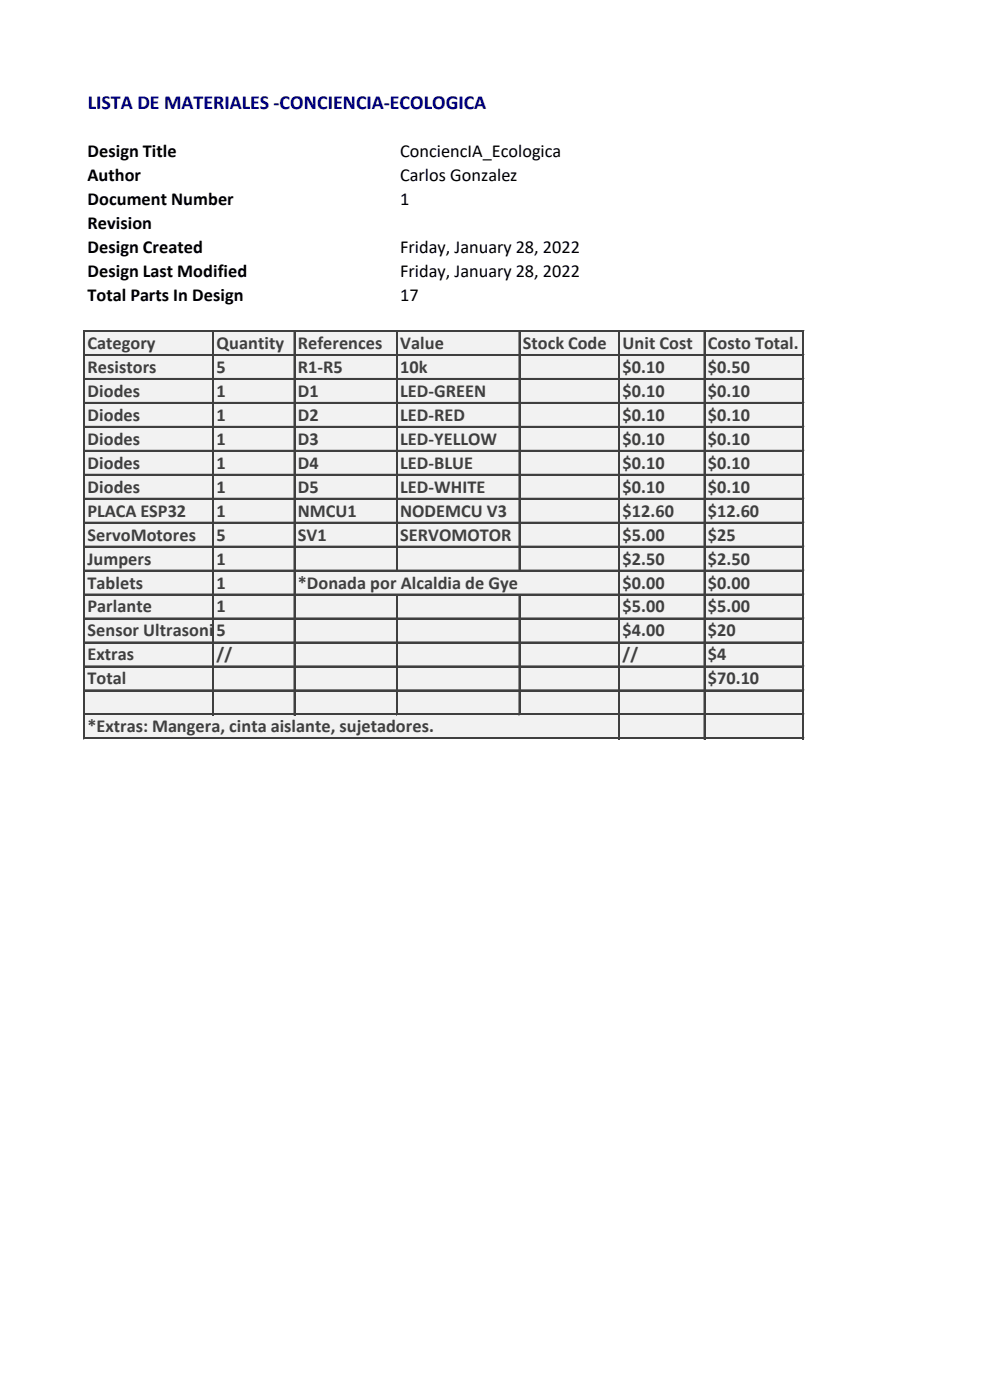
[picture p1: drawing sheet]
<svg xmlns="http://www.w3.org/2000/svg" width="210mm" height="297mm" viewBox="0 0 210 297" stroke-linecap="round" stroke-linejoin="round" font-family="sans-serif">
<defs><g id="words">
<text font-size="4.2" fill="#000080" x="18.6" y="23.2">LISTA DE MATERIALES -CONCIENCIA-ECOLOGICA</text>
<g font-size="3.9">
<text x="18.6" y="33.4">Design Title</text>
<text x="84.9" y="33.4">ConciencIA_Ecologica</text>
<text x="18.6" y="38.5">Author</text>
<text x="84.9" y="38.5">Carlos Gonzalez</text>
<text x="18.6" y="43.5">Document Number</text>
<text x="84.9" y="43.5">1</text>
<text x="18.6" y="48.6">Revision</text>
<text x="18.6" y="53.7">Design Created</text>
<text x="84.9" y="53.7">Friday, January 28, 2022</text>
<text x="18.6" y="58.8">Design Last Modified</text>
<text x="84.9" y="58.8">Friday, January 28, 2022</text>
<text x="18.6" y="63.9">Total Parts In Design</text>
<text x="84.9" y="63.9">17</text>
</g>
<g font-size="3.9" fill="#3f3f3f">
<text x="18.6" y="74">Category</text>
<text x="45.9" y="74">Quantity</text>
<text x="63.2" y="74">References</text>
<text x="84.9" y="74">Value</text>
<text x="110.9" y="74">Stock Code</text>
<text x="132.1" y="74">Unit Cost</text>
<text x="150.1" y="74">Costo Total.</text>
<text x="18.6" y="79.1">Resistors</text>
<text x="45.9" y="79.1">5</text>
<text x="63.2" y="79.1">R1-R5</text>
<text x="84.9" y="79.1">10k</text>
<text x="132.1" y="79.1">$0.10</text>
<text x="150.1" y="79.1">$0.50</text>
<text x="18.6" y="84.2">Diodes</text>
<text x="18.6" y="89.3">Diodes</text>
<text x="45.9" y="84.2">1</text>
<text x="45.9" y="89.3">1</text>
<text x="63.2" y="84.2">D1</text>
<text x="63.2" y="89.3">D2</text>
<text x="84.9" y="84.2">LED-GREEN</text>
<text x="84.9" y="89.3">LED-RED</text>
<text x="132.1" y="84.2">$0.10</text>
<text x="132.1" y="89.3">$0.10</text>
<text x="150.1" y="84.2">$0.10</text>
<text x="150.1" y="89.3">$0.10</text>
<text x="18.6" y="94.4">Diodes</text>
<text x="45.9" y="94.4">1</text>
<text x="63.2" y="94.4">D3</text>
<text x="84.9" y="94.4">LED-YELLOW</text>
<text x="132.1" y="94.4">$0.10</text>
<text x="150.1" y="94.4">$0.10</text>
<text x="18.6" y="99.4">Diodes</text>
<text x="45.9" y="99.4">1</text>
<text x="63.2" y="99.4">D4</text>
<text x="84.9" y="99.4">LED-BLUE</text>
<text x="132.1" y="99.4">$0.10</text>
<text x="150.1" y="99.4">$0.10</text>
<text x="18.6" y="104.5">Diodes</text>
<text x="45.9" y="104.5">1</text>
<text x="63.2" y="104.5">D5</text>
<text x="84.9" y="104.5">LED-WHITE</text>
<text x="132.1" y="104.5">$0.10</text>
<text x="150.1" y="104.5">$0.10</text>
<text x="18.6" y="109.6">PLACA ESP32</text>
<text x="45.9" y="109.6">1</text>
<text x="63.2" y="109.6">NMCU1</text>
<text x="84.9" y="109.6">NODEMCU V3</text>
<text x="132.1" y="109.6">$12.60</text>
<text x="150.1" y="109.6">$12.60</text>
<text x="18.6" y="114.7">ServoMotores</text>
<text x="18.6" y="119.8">Jumpers</text>
<text x="45.9" y="114.7">5</text>
<text x="45.9" y="119.8">1</text>
<text x="63.2" y="114.7">SV1</text>
<text x="84.9" y="114.7">SERVOMOTOR</text>
<text x="132.1" y="114.7">$5.00</text>
<text x="132.1" y="119.8">$2.50</text>
<text x="150.1" y="114.7">$25</text>
<text x="150.1" y="119.8">$2.50</text>
<text x="18.6" y="124.8">Tablets</text>
<text x="45.9" y="124.8">1</text>
<text x="63.2" y="124.8">*Donada por Alcaldia de Gye</text>
<text x="132.1" y="124.8">$0.00</text>
<text x="150.1" y="124.8">$0.00</text>
<text x="18.6" y="129.9">Parlante</text>
<text x="45.9" y="129.9">1</text>
<text x="132.1" y="129.9">$5.00</text>
<text x="150.1" y="129.9">$5.00</text>
<text x="18.6" y="135">Sensor Ultrasonico</text>
<text x="45.9" y="135">5</text>
<text x="132.1" y="135">$4.00</text>
<text x="150.1" y="135">$20</text>
<text x="18.6" y="140.1">Extras</text>
<text x="45.9" y="140.1">//</text>
<text x="132.1" y="140.1">//</text>
<text x="150.1" y="140.1">$4</text>
<text x="18.6" y="145.2">Total</text>
<text x="150.1" y="145.2">$70.10</text>
<text x="18.6" y="155.3">*Extras: Mangera, cinta aislante, sujetadores.</text>
</g>
</g></defs>
<path d="M18 70.2h152.4v86.5h-152.4z" fill-rule="evenodd" fill="#f2f2f2"/>
<g fill="none" stroke="#3f3f3f" stroke-width=".21">
<path d="M17.7 70.1v86.7M18.1 70.1h152.4M18.1 75.2h152.4M45.1 70.5v81.2M62.4 70.5v81.2M84.1 70.5v50.7M110.1 70.5v50.7M131.2 70.5v86.3M149.3 70.5v86.3M170.2 70.5v86.3M18.1 80.3h152.4M18.1 85.4h152.4"/>
<path d="M18.1 90.4h152.4M18.1 95.5h152.4M18.1 100.6h152.4M18.1 105.7h152.4M18.1 110.8h152.4M18.1 115.8h152.4M18.1 120.9h152.4M18.1 126h152.4M18.1 131.1h152.4M18.1 136.2h152.4M84.1 126.4v25.3M110.1 126.4v25.3"/>
<path d="M18.1 141.3h152.4M18.1 146.3h152.4M18.1 151.4h152.4M18.1 156.5h152.4"/>
</g>
<g fill="none" stroke="#3f3f3f" stroke-width=".35">
<path d="M17.9 70.1v86.7M18.1 70.3h152.4M18.1 75.3h152.4M45.3 70.4v81.3M62.5 70.4v81.3M84.2 70.4v50.8M110.2 70.4v50.8M131.4 70.4v86.4M149.5 70.4v86.4M170.3 70.4v86.4M18.1 80.4h152.4M18.1 85.5h152.4"/>
<path d="M18.1 90.6h152.4M18.1 95.7h152.4M18.1 100.7h152.4M18.1 105.8h152.4M18.1 110.9h152.4M18.1 116h152.4M18.1 121.1h152.4M18.1 126.1h152.4M18.1 131.2h152.4M18.1 136.3h152.4M84.2 126.3v25.4M110.2 126.3v25.4"/>
<path d="M18.1 141.4h152.4M18.1 146.5h152.4M18.1 151.6h152.4M18.1 156.6h152.4"/>
</g>
<use href="#words"/>
</svg>
